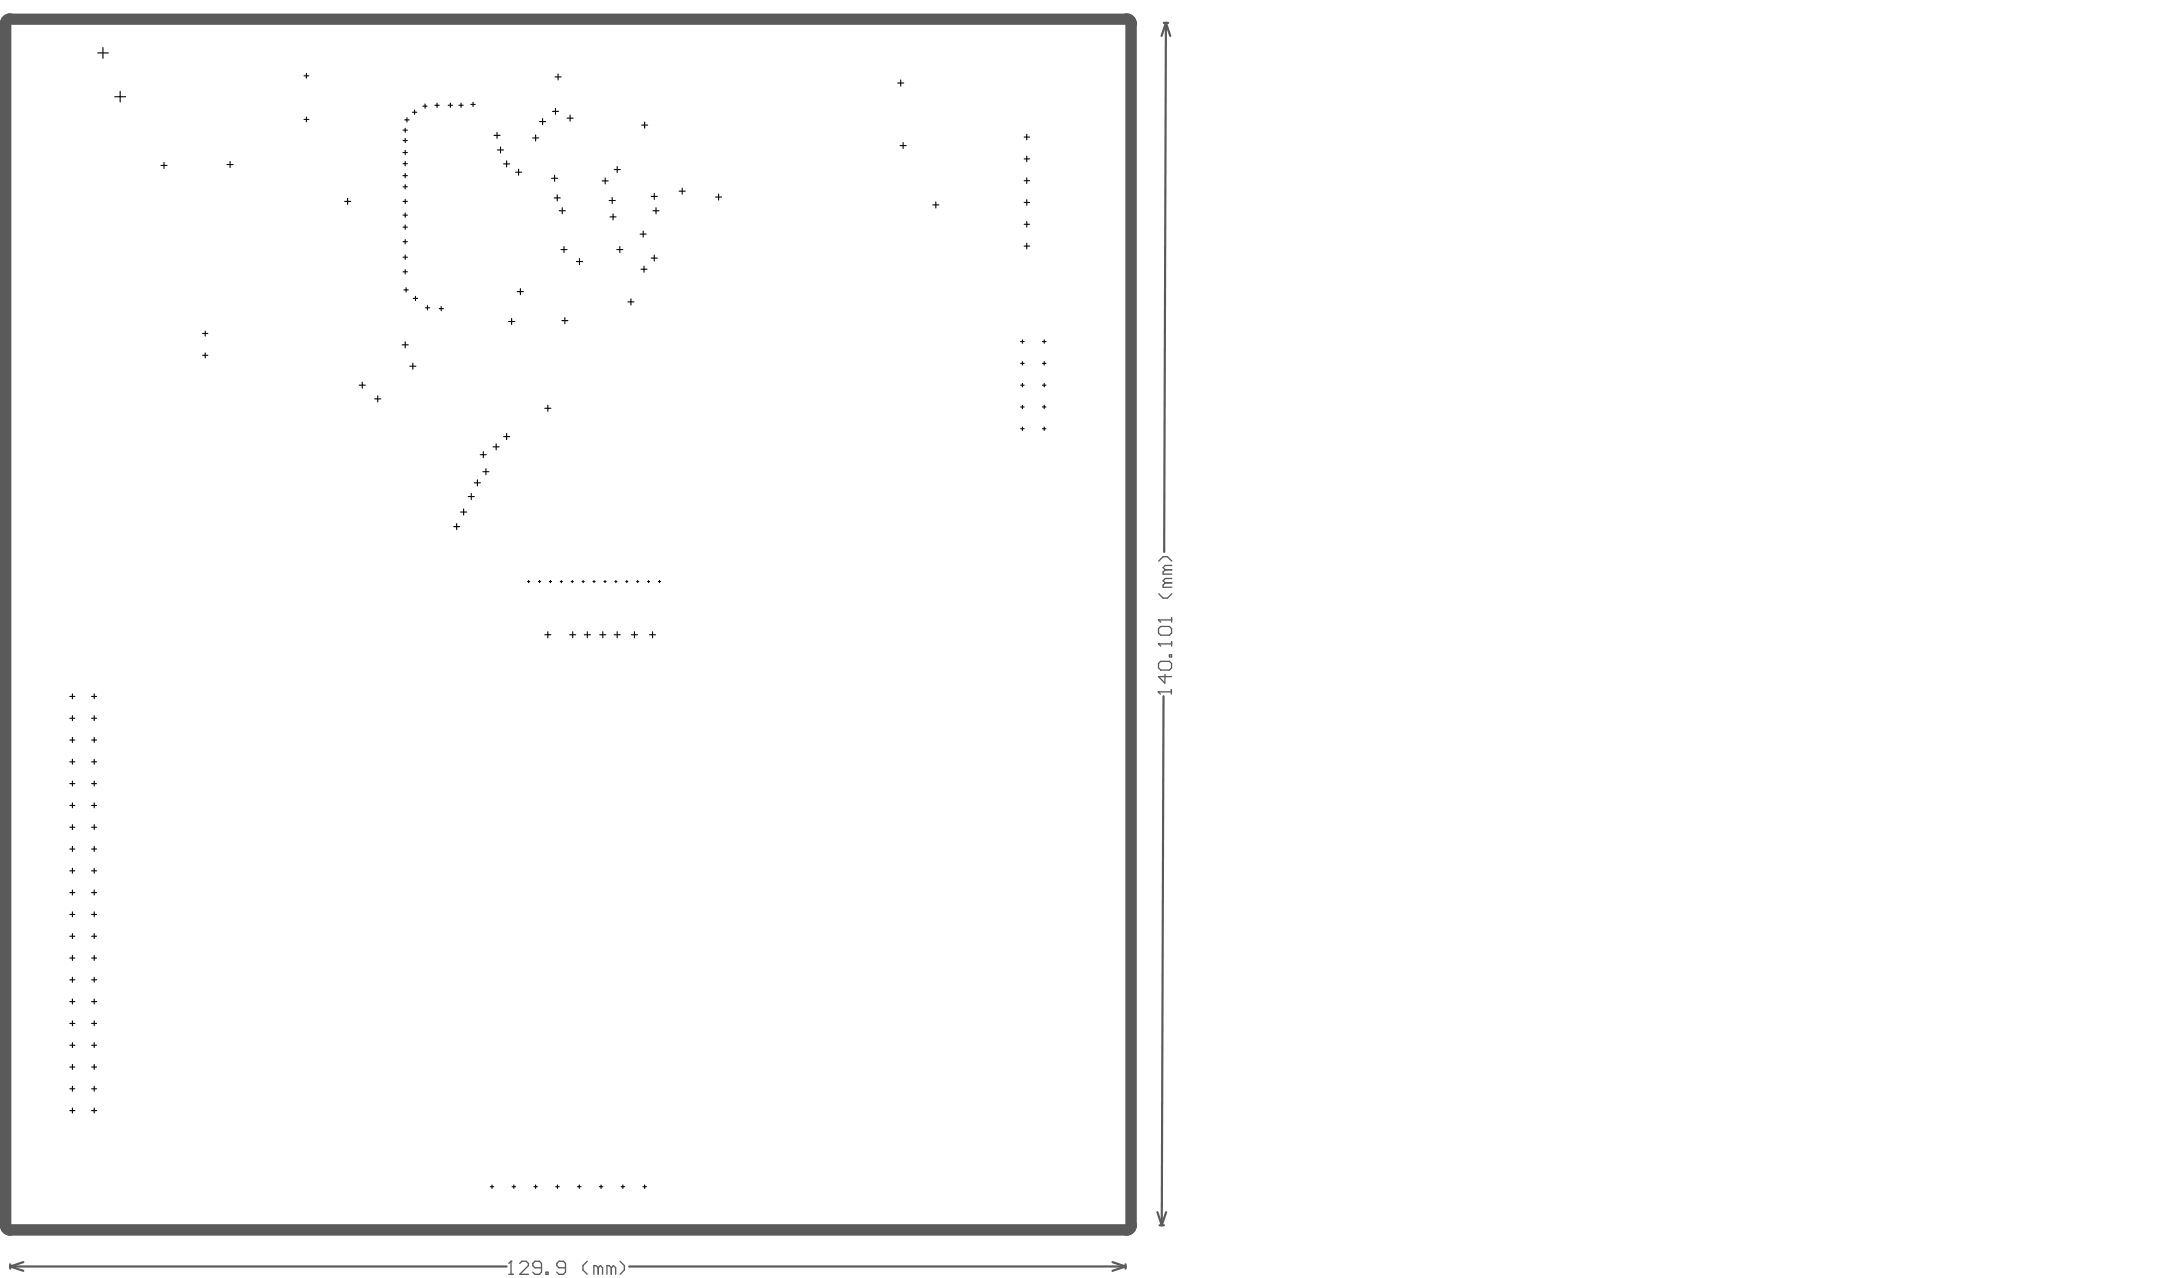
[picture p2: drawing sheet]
<svg xmlns="http://www.w3.org/2000/svg" width="842mm" height="496mm" viewBox="0 0 842 496" stroke-linecap="round" stroke-linejoin="round" font-family="sans-serif">
<path d="M4 7.2l-1.5 .6-.6 1.4v466l.6 1.4 1.5 .6h432.9M4 7.3h432.9M436.9 7.2l1.5 .6 .6 1.4v466M439 475.2l-.6 1.4-1.5 .6" fill="none" stroke="#5a5a5a" stroke-width="4"/>
<g fill="none" stroke="#5a5a5a" stroke-width=".85">
<path d="M4 9.2h432.9v466h-432.9zM451.4 8.9h1.7M452.2 8.9l-1.6 5M452.2 8.9l-.6 205.2M452.2 8.9l1.7 5M451.3 270l-.7 205.2M449 470.1l1.6 5.1M449.8 475.2h1.7M452.3 470.1l-1.7 5.1M4 490.3v1.7M4 491.2l5.1 1.7M4 491.2h192.5"/>
<path d="M9.1 489.5l-5.1 1.7M244.1 491.2h192.5M431.5 489.5l5.1 1.7M436.6 490.3v1.7M436.6 491.2l-5.1 1.7"/>
</g>
<path d="M449.3 268.3h5.1M454.4 267.5v1.7" fill="none" stroke="#5a5a5a" stroke-width=".51"/>
<circle cx="449.3" cy="268.3" r=".25" fill="#5a5a5a"/>
<path d="M449.4 257.3l.8-.8h3.4l.8 .8v1.7l-.8 .9h-3.4l-.8-.9zM449.4 249.7h5M453.6 254h.8v.8h-.8zM454.4 248.9v1.7M449.3 268.3l.8 .9M451.9 261.6l-.1 3.3-2.4-2.5h5" fill="none" stroke="#5a5a5a" stroke-width=".51"/>
<circle cx="449.4" cy="249.7" r=".25" fill="#5a5a5a"/>
<path d="M454.4 239.6v1.7M449.4 249.7l.8 .9M449.4 243.8l.8-.8h3.4l.8 .8v1.7l-.8 .9h-3.4l-.8-.9zM449.4 240.4h5" fill="none" stroke="#5a5a5a" stroke-width=".51"/>
<circle cx="449.4" cy="240.4" r=".25" fill="#5a5a5a"/>
<path d="M449.5 217.6l1.6-1.7h1.7l1.7 1.7M454.5 219.3h-2.5l-.9 .8 .9 .9M449.5 230.3l1.6 1.7h1.7l1.7-1.7M452 226.1l-.9 .8v.9h3.4M452 221l-.9 .8v.9h3.4M452 226.1h2.5M452 221h2.5M454.5 224.4h-2.5l-.9 .8 .9 .9M449.4 240.4l.8 .9M197.4 494.2h1.7M198.2 489.2v5" fill="none" stroke="#5a5a5a" stroke-width=".51"/>
<circle cx="198.2" cy="489.2" r=".25" fill="#5a5a5a"/>
<g fill="none" stroke="#5a5a5a" stroke-width=".51">
<path d="M198.2 489.2l-.8 .8M201.6 490l.8-.8h1.7l.9 .8v.8l-3.4 3.4h3.4M210.1 491.7h-2.6l-.8-.9v-.8l.8-.8h1.7l.9 .8v3.4l-.9 .8h-1.7l-.8-.8M211.7 493.4h.9v.8h-.9zM219.4 491.7h-2.6l-.8-.9v-.8l.8-.8h1.7l.9 .8v3.4l-.9 .8h-1.7l-.8-.8M227.8 489.2l-1.7 1.6v1.7l1.7 1.7M232 491.7l-.8-.9h-.8v3.4M232 491.7v2.5M232 491.7l.9-.9 .8 .9v2.5M237.1 491.7l-.8-.9h-.9v3.4M237.1 491.7v2.5M237.1 491.7l.9-.9 .8 .9v2.5"/>
<path d="M240.5 489.2l1.7 1.6v1.7l-1.7 1.7"/>
</g>
<g fill="none" stroke="#000" stroke-width=".42">
<path d="M39.9 18.4v4.2M37.9 20.5h4.1M44.5 37.5h4.2M46.6 35.4v4.2M117.9 29.4h1.9M118.9 28.5v1.8M169.5 40v1.7M174.7 40v1.7M178.8 40v1.7M183.5 39.6v1.7M215.3 29.8h2.4M216.5 28.7v2.3"/>
<path d="M348.2 32.2h2.4M349.4 31v2.4M117.9 46.3h1.9M118.9 45.4v1.9M156.3 59.2h1.7M156.3 54.5h1.7M156.3 50.5h1.7M157 46.5h1.7M157.2 49.7v1.6M157.2 53.7v1.6M157.2 58.3v1.7M157.9 45.6v1.7"/>
<path d="M160 43.5h1.7M160.8 42.7v1.7M164 41.2h1.6M164.9 40.3v1.7M168.7 40.8h1.7M173.8 40.8h1.7M178 40.8h1.7M182.6 40.5h1.7M191.6 52.5h2.4M192.8 51.3v2.4M193 58.2h2.3M194.1 57v2.3"/>
<path d="M206.6 53.5h2.4M207.8 52.3v2.4M209.3 47.2h2.4M210.5 46v2.3M214.3 43.2h2.3M215.5 42v2.4M219.9 45.8h2.4M221.1 44.6v2.4M248.9 48.5h2.3M250.1 47.3v2.4M349.1 56.5h2.4M350.3 55.3v2.3"/>
<path d="M397.3 53.2h2.1M398.3 52.1v2.2M62.4 64.2h2.4M63.6 63v2.3M88.1 63.8h2.3M89.2 62.6v2.4M133.7 78.1h2.3M134.8 76.9v2.4M156.3 78.1h1.7M156.3 68.1h1.7M156.3 63.5h1.7M156.3 72.4h1.7"/>
<path d="M157.2 62.6v1.7M157.2 67.3v1.7M157.2 71.6v1.7M157.2 77.3v1.7M195.3 63.6h2.4M196.5 62.4v2.4M200 66.8h2.4M201.2 65.6v2.4M213.9 69.1h2.4M215 76.8h2.3M215.1 68v2.3M216.1 75.6v2.3"/>
<path d="M233.6 70.2h2.3M234.8 69v2.3M236.3 77.8h2.3M237.5 76.6v2.4M238.2 65.8h2.4M239.4 64.6v2.3M252.6 76.2h2.4M253.8 75v2.3M263.4 74.1h2.4M264.6 73v2.3M277.6 76.4h2.3M278.7 75.2v2.4"/>
<path d="M361.8 79.5h2.4M363 78.3v2.3M397.3 78.5h2.1M397.3 61.6h2.1M397.3 70.1h2.1M398.3 60.5v2.2M398.3 69v2.2M398.3 77.4v2.2M156.3 88.1h1.7M156.3 99.8h1.7M156.3 93.7h1.7M156.3 83.4h1.7"/>
<path d="M157.2 82.6v1.7M157.2 87.2v1.7M157.2 92.9v1.7M157.2 98.9v1.7M216.9 81.7h2.4M217.6 96.8h2.3M218.1 80.6v2.3M218.8 95.6v2.4M236.6 84.1h2.4M237.8 82.9v2.4M239.2 96.8h2.4M240.4 95.6v2.4"/>
<path d="M248.3 90.8h2.4M249.5 89.6v2.4M253.3 81.7h2.3M253.8 98.9v2.4M254.5 80.6v2.3M397.3 87h2.1M397.3 95.4h2.1M398.3 85.9v2.2M398.3 94.3v2.2M156.3 105.4h1.7M156.7 112.4h1.7M157.2 104.6v1.7"/>
<path d="M157.5 111.6v1.7M160.3 115.7h1.7M161.2 114.9v1.7M165 119.4h1.7M165.8 118.5v1.7M170.4 119.7h1.6M171.1 118.9v1.6M200.7 113.1h2.3M201.8 111.9v2.4M223.6 101.4h2.4M224.8 100.3v2.3M243.6 117.1h2.3"/>
<path d="M244.7 115.9v2.4M248.6 104.4h2.4M249.8 103.2v2.4M252.6 100.1h2.4M78.6 129.3h2M78.6 137.8h2M79.6 128.4v2M79.6 136.9v1.9M156 133.7h2.4M157.2 132.6v2.3M197.3 124.7h2.3M198.5 123.5v2.4"/>
<path d="M217.9 124.4h2.4M219.1 123.2v2.3M395.9 132.5h1.4M396.6 131.8v1.3M404.4 132.5h1.3M405 131.8v1.3M139.3 149.4h2.4M140.5 148.2v2.4M145.3 154.7h2.4M146.5 153.5v2.4M159 142h2.3M160.1 140.8v2.4"/>
<path d="M211.3 158.3h2.4M212.5 157.2v2.3M395.9 149.4h1.4M395.9 157.8h1.4M395.9 140.9h1.4M396.6 140.2v1.4M396.6 148.7v1.4M396.6 157.2v1.3M404.4 149.4h1.3M404.4 157.8h1.3M404.4 140.9h1.3M405 140.2v1.4"/>
<path d="M405 148.7v1.4M405 157.2v1.3M186.3 176.3h2.3M187.5 175.2v2.3M191.3 173.3h2.3M192.5 172.1v2.4M195.3 169.3h2.4M196.5 168.1v2.4M395.9 166.3h1.4M396.6 165.6v1.4M404.4 166.3h1.3M405 165.6v1.4"/>
<path d="M178.7 198.6h2.3M179.9 197.4v2.4M181.6 192.6h2.4M182.8 191.4v2.4M184 187.3h2.4M185.2 186.1v2.3M187.3 182.9h2.4M188.5 181.8v2.3M176 204.2h2.3M177.1 203.1v2.3M204.6 225.6h.9M205.1 225.1v.9"/>
<path d="M208.9 225.6h.8M209.3 225.1v.9M213.1 225.6h.8M213.5 225.1v.9M217.3 225.6h.9M217.7 225.1v.9M221.6 225.6h.8M222 225.1v.9M225.8 225.6h.8M226.2 225.1v.9M230 225.6h.9M230.4 225.1v.9"/>
<path d="M234.2 225.6h.9M234.7 225.1v.9M238.5 225.6h.8M238.9 225.1v.9M242.7 225.6h.9M243.1 225.1v.9M246.9 225.6h.9M247.4 225.1v.9M251.2 225.6h.8M251.6 225.1v.9M255.4 225.6h.8M255.8 225.1v.9"/>
<path d="M211.3 246.2h2.4M212.5 245v2.4M221 246.2h2.3M222.1 245v2.4M226.6 246.2h2.4M227.8 245v2.4M232.6 246.2h2.4M233.8 245v2.4M238.2 246.2h2.4M239.4 245v2.4M244.9 246.2h2.4M246.1 245v2.4"/>
<path d="M251.9 246.2h2.4M253.1 245v2.4M27.1 278.6h1.9M27.1 270.1h1.9M28.1 269.1v1.9M28.1 277.5v2M35.5 278.6h2M35.5 270.1h2M36.5 269.1v1.9M36.5 277.5v2M27.1 295.5h1.9M27.1 287h1.9"/>
<path d="M28.1 286v1.9M28.1 294.5v1.9M35.5 295.5h2M35.5 287h2M36.5 286v1.9M36.5 294.5v1.9M27.1 303.9h1.9M27.1 312.4h1.9M28.1 302.9v2M28.1 311.4v1.9M28.1 319.8v2M35.5 303.9h2"/>
<path d="M35.5 312.4h2M36.5 302.9v2M36.5 311.4v1.9M36.5 319.8v2M27.1 329.3h1.9M27.1 320.8h1.9M27.1 337.7h1.9M28.1 328.3v1.9M28.1 336.7v2M35.5 329.3h2M35.5 320.8h2M35.5 337.7h2"/>
<path d="M36.5 328.3v1.9M36.5 336.7v2M27.1 354.7h1.9M27.1 346.2h1.9M28.1 345.2v1.9M28.1 353.6v2M35.5 354.7h2M35.5 346.2h2M36.5 345.2v1.9M36.5 353.6v2M27.1 371.6h1.9M27.1 363.1h1.9"/>
<path d="M28.1 362.1v1.9M28.1 370.5v2M28.1 379v1.9M35.5 371.6h2M35.5 363.1h2M36.5 362.1v1.9M36.5 370.5v2M36.5 379v1.9M27.1 388.5h1.9M27.1 380h1.9M27.1 396.9h1.9M28.1 387.5v1.9"/>
<path d="M28.1 395.9v2M35.5 388.5h2M35.5 380h2M35.5 396.9h2M36.5 387.5v1.9M36.5 395.9v2M27.1 413.8h1.9M27.1 405.4h1.9M28.1 404.4v1.9M28.1 412.8v2M35.5 413.8h2M35.5 405.4h2"/>
<path d="M36.5 404.4v1.9M36.5 412.8v2M27.1 430.7h1.9M27.1 422.3h1.9M28.1 421.3v1.9M28.1 429.7v2M35.5 430.7h2M35.5 422.3h2M36.5 421.3v1.9M36.5 429.7v2M190.8 459.6v1.3M199.3 459.6v1.3"/>
<path d="M207.8 459.6v1.3M216.2 459.6v1.3M224.7 459.6v1.3M233.1 459.6v1.3M241.6 459.6v1.3M250.1 459.6v1.3M190.2 460.2h1.3M198.6 460.2h1.4M207.1 460.2h1.3M215.6 460.2h1.3M224 460.2h1.4M232.5 460.2h1.3"/>
<path d="M240.9 460.2h1.4M249.4 460.2h1.3"/>
</g>
</svg>
